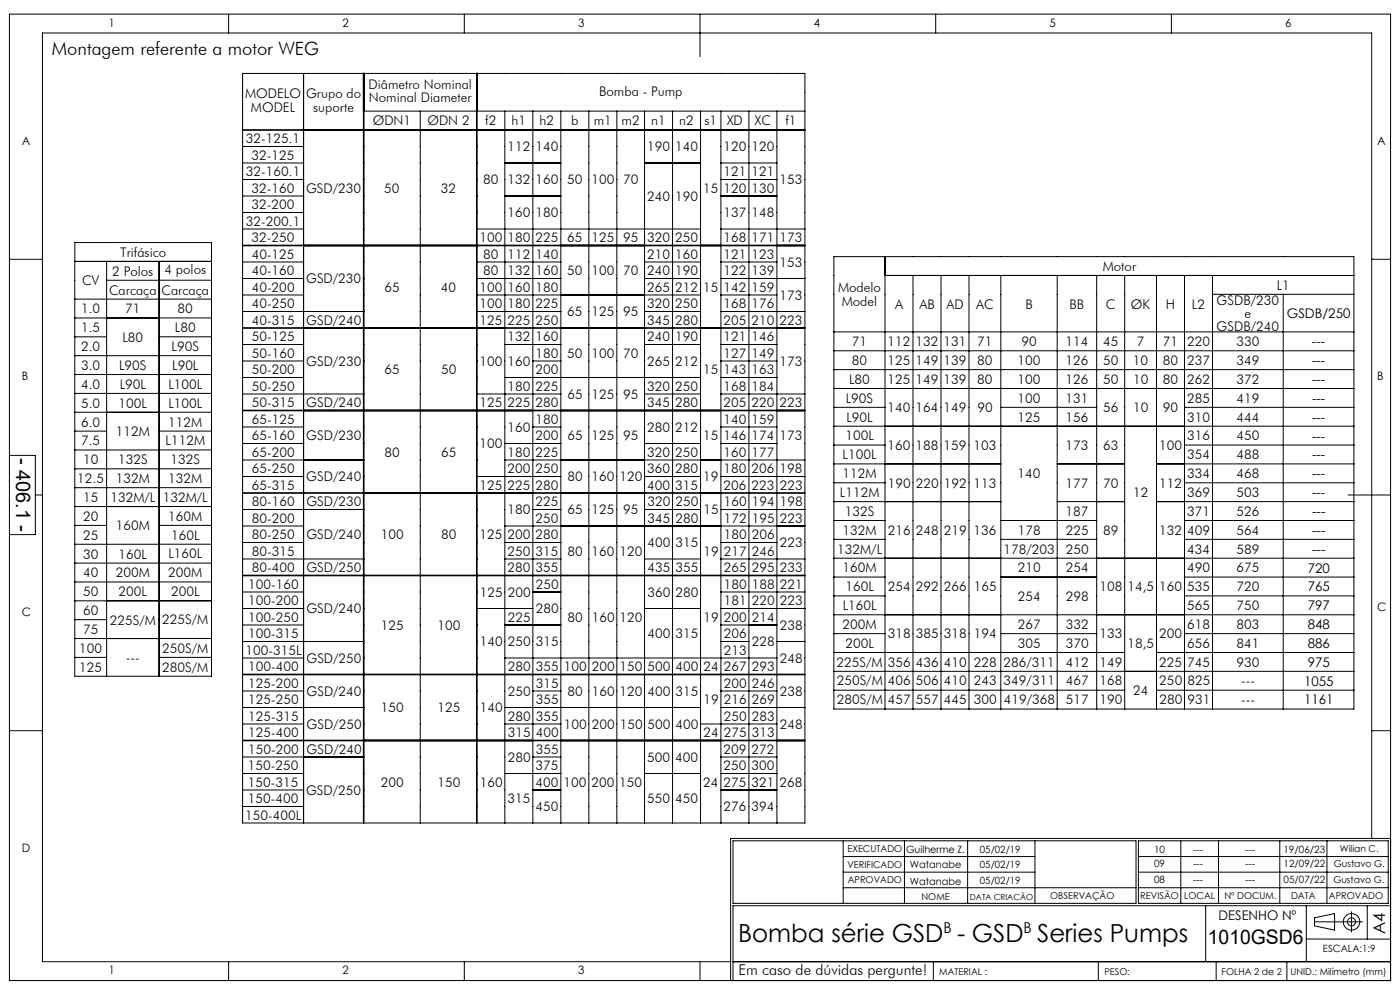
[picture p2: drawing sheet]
<svg xmlns="http://www.w3.org/2000/svg" width="297mm" height="210mm" viewBox="0 0 297 210" stroke-linecap="round" stroke-linejoin="round" font-family="sans-serif">
<defs><g id="words">
<text font-size="5.3" x="156.6" y="199.9">Bomba série GSD - GSD Series Pumps</text>
<g font-size="4.2">
<text x="3.4" y="97.1" transform="rotate(90 3.4 97.1)">- 406.1 -</text>
<text x="256.2" y="200.3">1010GSD6</text>
</g>
<text font-size="3.9" x="11" y="11.7">Montagem referente a motor WEG</text>
<text font-size="3.5" x="293.9" y="198.1" transform="rotate(-90 293.9 198.1)">A4</text>
<g font-size="3.2">
<text x="200.2" y="197.9">B</text>
<text x="217.1" y="197.9">B</text>
<text x="156.7" y="206.9">Em caso de dúvidas pergunte!</text>
</g>
<g font-size="2.8">
<text x="52" y="20.9">MODELO</text>
<text x="53.2" y="23.7">MODEL</text>
<text x="64.9" y="20.9">Grupo do</text>
<text x="66.4" y="23.7">suporte</text>
<text x="78.2" y="18.9">Diâmetro Nominal</text>
<text x="78.3" y="21.7">Nominal Diameter</text>
<text x="127.1" y="20.3">Bomba - Pump</text>
<text x="79.1" y="26.6">ØDN1</text>
<text x="90.7" y="26.6">ØDN 2</text>
<text x="102.9" y="26.6">f2</text>
<text x="108.5" y="26.6">h1</text>
<text x="114.5" y="26.6">h2</text>
<text x="121.2" y="26.6">b</text>
<text x="126" y="26.6">m1</text>
<text x="131.9" y="26.6">m2</text>
<text x="138.2" y="26.6">n1</text>
<text x="144.1" y="26.6">n2</text>
<text x="149.4" y="26.6">s1</text>
<text x="154.2" y="26.6">XD</text>
<text x="160.2" y="26.6">XC</text>
<text x="166.6" y="26.6">f1</text>
<text x="52.2" y="30.4">32-125.1</text>
<text x="53.4" y="33.9">32-125</text>
<text x="107.6" y="32.1">112</text>
<text x="113.6" y="32.1">140</text>
<text x="137.3" y="32.1">190</text>
<text x="143.2" y="32.1">140</text>
<text x="153.5" y="32.1">120</text>
<text x="159.4" y="32.1">120</text>
<text x="52.2" y="37.4">32-160.1</text>
<text x="53.4" y="40.9">32-160</text>
<text x="64.9" y="40.9">GSD/230</text>
<text x="81.5" y="40.9">50</text>
<text x="93.5" y="40.9">32</text>
<text x="102.5" y="39.1">80</text>
<text x="107.6" y="39.1">132</text>
<text x="113.6" y="39.1">160</text>
<text x="120.3" y="39.1">50</text>
<text x="125.5" y="39.1">100</text>
<text x="132.2" y="39.1">70</text>
<text x="149.2" y="40.9">15</text>
<text x="153.5" y="37.4">121</text>
<text x="153.5" y="40.9">120</text>
<text x="159.4" y="37.4">121</text>
<text x="159.4" y="40.9">130</text>
<text x="165.3" y="39.1">153</text>
<text x="52.2" y="47.9">32-200.1</text>
<text x="53.4" y="44.4">32-200</text>
<text x="107.6" y="46.1">160</text>
<text x="113.6" y="46.1">180</text>
<text x="137.3" y="42.6">240</text>
<text x="143.2" y="42.6">190</text>
<text x="153.5" y="46.1">137</text>
<text x="159.4" y="46.1">148</text>
<text x="53.4" y="51.4">32-250</text>
<text x="101.7" y="51.4">100</text>
<text x="107.6" y="51.4">180</text>
<text x="113.6" y="51.4">225</text>
<text x="120.3" y="51.4">65</text>
<text x="125.5" y="51.4">125</text>
<text x="132.2" y="51.4">95</text>
<text x="137.3" y="51.4">320</text>
<text x="143.2" y="51.4">250</text>
<text x="153.5" y="51.4">168</text>
<text x="159.4" y="51.4">171</text>
<text x="165.4" y="51.4">173</text>
<text x="23.8" y="58.5">2 Polos</text>
<text x="25.5" y="54.5">Trifásico</text>
<text x="34.9" y="58.2">4 polos</text>
<text x="53.4" y="54.9">40-125</text>
<text x="53.4" y="58.3">40-160</text>
<text x="102.5" y="54.9">80</text>
<text x="102.5" y="58.3">80</text>
<text x="107.6" y="54.9">112</text>
<text x="107.6" y="58.3">132</text>
<text x="113.6" y="54.9">140</text>
<text x="113.6" y="58.3">160</text>
<text x="120.3" y="58.3">50</text>
<text x="125.5" y="58.3">100</text>
<text x="132.2" y="58.3">70</text>
<text x="137.3" y="54.9">210</text>
<text x="137.3" y="58.3">240</text>
<text x="143.2" y="54.9">160</text>
<text x="143.2" y="58.3">190</text>
<text x="153.5" y="54.9">121</text>
<text x="153.5" y="58.3">122</text>
<text x="159.4" y="54.9">123</text>
<text x="159.4" y="58.3">139</text>
<text x="165.4" y="56.6">153</text>
<text x="233.9" y="57.5">Motor</text>
<text x="17.5" y="60.5">CV</text>
<text x="23.1" y="62.5">Carcaça</text>
<text x="34.3" y="62.5">Carcaça</text>
<text x="53.4" y="61.8">40-200</text>
<text x="53.4" y="65.3">40-250</text>
<text x="64.9" y="60.1">GSD/230</text>
<text x="81.5" y="61.8">65</text>
<text x="93.5" y="61.8">40</text>
<text x="101.7" y="61.8">100</text>
<text x="101.7" y="65.3">100</text>
<text x="107.6" y="61.8">160</text>
<text x="107.7" y="65.3">180</text>
<text x="113.6" y="61.8">180</text>
<text x="113.6" y="65.3">225</text>
<text x="137.3" y="61.8">265</text>
<text x="137.3" y="65.3">320</text>
<text x="143.2" y="61.8">212</text>
<text x="143.2" y="65.3">250</text>
<text x="149.2" y="61.8">15</text>
<text x="153.5" y="61.8">142</text>
<text x="153.5" y="65.3">168</text>
<text x="159.4" y="61.8">159</text>
<text x="159.4" y="65.3">176</text>
<text x="165.4" y="63.6">173</text>
<text x="177.8" y="62">Modelo</text>
<text x="178.6" y="64.8">Model</text>
<text x="189.9" y="65.4">A</text>
<text x="195" y="65.4">AB</text>
<text x="200.8" y="65.4">AD</text>
<text x="207.1" y="65.4">AC</text>
<text x="217.5" y="65.4">B</text>
<text x="226.9" y="65.4">BB</text>
<text x="234.6" y="65.4">C</text>
<text x="239.9" y="65.4">ØK</text>
<text x="247.3" y="65.4">H</text>
<text x="252.9" y="65.4">L2</text>
<text x="258.1" y="64.6">GSDB/230</text>
<text x="270.8" y="61.5">L1</text>
<text x="17.2" y="66.5">1.0</text>
<text x="17.2" y="70.5">1.5</text>
<text x="26.6" y="66.5">71</text>
<text x="37.1" y="70.5">L80</text>
<text x="37.7" y="66.5">80</text>
<text x="53.4" y="68.8">40-315</text>
<text x="65" y="68.8">GSD/240</text>
<text x="101.7" y="68.8">125</text>
<text x="107.7" y="68.8">225</text>
<text x="113.6" y="68.8">250</text>
<text x="120.3" y="67.1">65</text>
<text x="125.5" y="67.1">125</text>
<text x="132.2" y="67.1">95</text>
<text x="137.3" y="68.8">345</text>
<text x="143.2" y="68.8">280</text>
<text x="153.5" y="68.8">205</text>
<text x="159.4" y="68.8">210</text>
<text x="165.4" y="68.8">223</text>
<text x="258.1" y="70.3">GSDB/240</text>
<text x="264" y="67.4">e</text>
<text x="273" y="67.5">GSDB/250</text>
<text x="17.2" y="74.5">2.0</text>
<text x="26" y="72.5">L80</text>
<text x="36.4" y="74.5">L90S</text>
<text x="53.4" y="72.3">50-125</text>
<text x="53.4" y="75.8">50-160</text>
<text x="65" y="77.6">GSD/230</text>
<text x="101.7" y="77.6">100</text>
<text x="107.7" y="72.3">132</text>
<text x="107.7" y="77.6">160</text>
<text x="113.6" y="72.3">160</text>
<text x="113.6" y="75.8">180</text>
<text x="120.4" y="75.8">50</text>
<text x="125.5" y="75.8">100</text>
<text x="132.2" y="75.8">70</text>
<text x="137.3" y="72.3">240</text>
<text x="137.3" y="77.6">265</text>
<text x="143.2" y="72.3">190</text>
<text x="143.2" y="77.6">212</text>
<text x="153.5" y="72.3">121</text>
<text x="153.5" y="75.8">127</text>
<text x="159.4" y="72.3">146</text>
<text x="159.4" y="75.8">149</text>
<text x="165.4" y="77.6">173</text>
<text x="180.7" y="73.4">71</text>
<text x="180.7" y="77.4">80</text>
<text x="188.3" y="73.4">112</text>
<text x="188.3" y="77.4">125</text>
<text x="194.2" y="73.4">132</text>
<text x="194.2" y="77.4">149</text>
<text x="200.2" y="73.4">131</text>
<text x="200.2" y="77.4">139</text>
<text x="207.3" y="73.4">71</text>
<text x="207.3" y="77.4">80</text>
<text x="215.9" y="77.4">100</text>
<text x="216.7" y="73.4">90</text>
<text x="226" y="73.4">114</text>
<text x="226" y="77.4">126</text>
<text x="234" y="73.4">45</text>
<text x="234" y="77.4">50</text>
<text x="240.4" y="77.4">10</text>
<text x="241.2" y="73.4">7</text>
<text x="246.7" y="73.4">71</text>
<text x="246.7" y="77.4">80</text>
<text x="251.8" y="73.4">220</text>
<text x="251.8" y="77.4">237</text>
<text x="262.3" y="73.4">330</text>
<text x="262.3" y="77.4">349</text>
<text x="278.3" y="73.5">---</text>
<text x="278.3" y="77.5">---</text>
<text x="17.2" y="78.5">3.0</text>
<text x="17.2" y="82.5">4.0</text>
<text x="25.3" y="78.5">L90S</text>
<text x="25.4" y="82.5">L90L</text>
<text x="35.7" y="82.5">L100L</text>
<text x="36.5" y="78.5">L90L</text>
<text x="53.4" y="79.3">50-200</text>
<text x="53.4" y="82.8">50-250</text>
<text x="81.6" y="79.3">65</text>
<text x="93.6" y="79.3">50</text>
<text x="107.7" y="82.8">180</text>
<text x="113.6" y="79.3">200</text>
<text x="113.6" y="82.8">225</text>
<text x="137.3" y="82.8">320</text>
<text x="143.2" y="82.8">250</text>
<text x="149.2" y="79.3">15</text>
<text x="153.5" y="79.3">143</text>
<text x="153.5" y="82.8">168</text>
<text x="159.4" y="79.3">163</text>
<text x="159.4" y="82.8">184</text>
<text x="180.1" y="81.4">L80</text>
<text x="188.3" y="81.4">125</text>
<text x="194.2" y="81.4">149</text>
<text x="200.2" y="81.4">139</text>
<text x="207.3" y="81.4">80</text>
<text x="215.9" y="81.4">100</text>
<text x="226" y="81.4">126</text>
<text x="234" y="81.4">50</text>
<text x="240.4" y="81.4">10</text>
<text x="246.7" y="81.4">80</text>
<text x="251.8" y="81.4">262</text>
<text x="262.3" y="81.4">372</text>
<text x="278.3" y="81.5">---</text>
<text x="17.2" y="86.5">5.0</text>
<text x="25.2" y="86.5">100L</text>
<text x="35.7" y="86.5">L100L</text>
<text x="53.4" y="86.3">50-315</text>
<text x="53.4" y="89.8">65-125</text>
<text x="65" y="86.3">GSD/240</text>
<text x="101.7" y="86.3">125</text>
<text x="107.7" y="86.3">225</text>
<text x="113.6" y="86.3">280</text>
<text x="113.6" y="89.8">180</text>
<text x="120.4" y="84.6">65</text>
<text x="125.5" y="84.6">125</text>
<text x="132.2" y="84.6">95</text>
<text x="137.3" y="86.3">345</text>
<text x="143.3" y="86.3">280</text>
<text x="153.5" y="86.3">205</text>
<text x="153.5" y="89.8">140</text>
<text x="159.4" y="86.3">220</text>
<text x="159.4" y="89.8">159</text>
<text x="165.4" y="86.3">223</text>
<text x="179.4" y="85.4">L90S</text>
<text x="179.6" y="89.4">L90L</text>
<text x="188.3" y="87.4">140</text>
<text x="194.2" y="87.4">164</text>
<text x="200.2" y="87.4">149</text>
<text x="207.3" y="87.4">90</text>
<text x="215.9" y="85.4">100</text>
<text x="215.9" y="89.4">125</text>
<text x="226.1" y="85.4">131</text>
<text x="226.1" y="89.4">156</text>
<text x="234" y="87.4">56</text>
<text x="240.4" y="87.4">10</text>
<text x="246.7" y="87.4">90</text>
<text x="251.8" y="85.4">285</text>
<text x="251.8" y="89.4">310</text>
<text x="262.3" y="85.4">419</text>
<text x="262.3" y="89.4">444</text>
<text x="278.4" y="85.4">---</text>
<text x="278.4" y="89.4">---</text>
<text x="17.2" y="90.5">6.0</text>
<text x="17.2" y="94.5">7.5</text>
<text x="24.6" y="92.5">112M</text>
<text x="35.1" y="94.5">L112M</text>
<text x="35.7" y="90.5">112M</text>
<text x="53.4" y="93.3">65-160</text>
<text x="65" y="93.3">GSD/230</text>
<text x="101.7" y="95.1">100</text>
<text x="107.7" y="91.6">160</text>
<text x="113.6" y="93.3">200</text>
<text x="120.4" y="93.3">65</text>
<text x="125.5" y="93.3">125</text>
<text x="132.2" y="93.3">95</text>
<text x="137.3" y="91.6">280</text>
<text x="143.3" y="91.6">212</text>
<text x="149.2" y="93.3">15</text>
<text x="153.5" y="93.3">146</text>
<text x="159.5" y="93.3">174</text>
<text x="165.4" y="93.3">173</text>
<text x="179.3" y="93.4">100L</text>
<text x="188.3" y="95.4">160</text>
<text x="194.2" y="95.4">188</text>
<text x="200.2" y="95.4">159</text>
<text x="206.5" y="95.4">103</text>
<text x="226.1" y="95.4">173</text>
<text x="234" y="95.4">63</text>
<text x="245.9" y="95.4">100</text>
<text x="251.9" y="93.4">316</text>
<text x="262.3" y="93.4">450</text>
<text x="278.4" y="93.4">---</text>
<text x="17.6" y="98.5">10</text>
<text x="25" y="98.5">132S</text>
<text x="36.2" y="98.5">132S</text>
<text x="53.4" y="96.8">65-200</text>
<text x="53.4" y="100.3">65-250</text>
<text x="81.6" y="96.8">80</text>
<text x="93.6" y="96.8">65</text>
<text x="107.7" y="96.8">180</text>
<text x="107.7" y="100.3">200</text>
<text x="113.6" y="96.8">225</text>
<text x="113.6" y="100.3">250</text>
<text x="137.3" y="96.8">320</text>
<text x="137.3" y="100.3">360</text>
<text x="143.3" y="96.8">250</text>
<text x="143.3" y="100.3">280</text>
<text x="153.5" y="96.8">160</text>
<text x="153.5" y="100.3">180</text>
<text x="159.5" y="96.8">177</text>
<text x="159.5" y="100.3">206</text>
<text x="165.4" y="100.3">198</text>
<text x="178.7" y="101.4">112M</text>
<text x="178.8" y="97.4">L100L</text>
<text x="215.9" y="101.4">140</text>
<text x="251.9" y="97.4">354</text>
<text x="251.9" y="101.4">334</text>
<text x="262.3" y="97.4">488</text>
<text x="262.3" y="101.4">468</text>
<text x="278.4" y="97.4">---</text>
<text x="278.4" y="101.4">---</text>
<text x="16.4" y="102.5">12.5</text>
<text x="17.6" y="106.5">15</text>
<text x="23.4" y="106.5">132M/L</text>
<text x="24.6" y="102.5">132M</text>
<text x="34.5" y="106.5">132M/L</text>
<text x="35.7" y="102.5">132M</text>
<text x="53.4" y="103.8">65-315</text>
<text x="53.4" y="107.3">80-160</text>
<text x="65" y="102.1">GSD/240</text>
<text x="65" y="107.3">GSD/230</text>
<text x="101.7" y="103.8">125</text>
<text x="107.7" y="103.8">225</text>
<text x="113.6" y="103.8">280</text>
<text x="113.6" y="107.3">225</text>
<text x="120.4" y="102.1">80</text>
<text x="125.5" y="102.1">160</text>
<text x="131.4" y="102.1">120</text>
<text x="137.3" y="103.8">400</text>
<text x="137.3" y="107.3">320</text>
<text x="143.3" y="103.8">315</text>
<text x="143.3" y="107.3">250</text>
<text x="149.2" y="102.1">19</text>
<text x="153.5" y="103.8">206</text>
<text x="153.5" y="107.3">160</text>
<text x="159.5" y="103.8">223</text>
<text x="159.5" y="107.3">194</text>
<text x="165.4" y="103.8">223</text>
<text x="165.4" y="107.3">198</text>
<text x="178.2" y="105.4">L112M</text>
<text x="188.3" y="103.4">190</text>
<text x="194.3" y="103.4">220</text>
<text x="200.2" y="103.4">192</text>
<text x="206.5" y="103.4">113</text>
<text x="226.1" y="103.4">177</text>
<text x="234" y="103.4">70</text>
<text x="240.4" y="105.4">12</text>
<text x="245.9" y="103.4">112</text>
<text x="251.9" y="105.4">369</text>
<text x="262.3" y="105.4">503</text>
<text x="278.4" y="105.4">---</text>
<text x="17.6" y="110.5">20</text>
<text x="24.6" y="112.5">160M</text>
<text x="35.7" y="110.5">160M</text>
<text x="53.4" y="110.8">80-200</text>
<text x="107.7" y="109.1">180</text>
<text x="113.6" y="110.8">250</text>
<text x="120.4" y="109.1">65</text>
<text x="125.5" y="109.1">125</text>
<text x="132.2" y="109.1">95</text>
<text x="137.3" y="110.8">345</text>
<text x="143.3" y="110.8">280</text>
<text x="149.2" y="109.1">15</text>
<text x="153.5" y="110.8">172</text>
<text x="159.5" y="110.8">195</text>
<text x="165.4" y="110.8">223</text>
<text x="178.8" y="113.4">132M</text>
<text x="179.2" y="109.4">132S</text>
<text x="188.3" y="113.4">216</text>
<text x="194.3" y="113.4">248</text>
<text x="200.2" y="113.4">219</text>
<text x="206.6" y="113.4">136</text>
<text x="215.9" y="113.4">178</text>
<text x="226.1" y="109.4">187</text>
<text x="226.1" y="113.4">225</text>
<text x="234" y="113.4">89</text>
<text x="245.9" y="113.4">132</text>
<text x="251.9" y="113.4">409</text>
<text x="251.9" y="109.4">371</text>
<text x="262.3" y="109.4">526</text>
<text x="262.3" y="113.4">564</text>
<text x="278.4" y="113.4">---</text>
<text x="278.4" y="109.4">---</text>
<text x="17.6" y="114.5">25</text>
<text x="17.6" y="118.5">30</text>
<text x="25.2" y="118.5">160L</text>
<text x="35.7" y="118.5">L160L</text>
<text x="36.3" y="114.5">160L</text>
<text x="53.4" y="114.3">80-250</text>
<text x="53.4" y="117.8">80-315</text>
<text x="65" y="114.3">GSD/240</text>
<text x="80.8" y="114.3">100</text>
<text x="93.6" y="114.3">80</text>
<text x="101.7" y="114.3">125</text>
<text x="107.7" y="114.3">200</text>
<text x="107.7" y="117.8">250</text>
<text x="113.6" y="114.3">280</text>
<text x="113.6" y="117.8">315</text>
<text x="120.4" y="117.8">80</text>
<text x="125.5" y="117.8">160</text>
<text x="131.4" y="117.8">120</text>
<text x="137.3" y="116.1">400</text>
<text x="143.3" y="116.1">315</text>
<text x="149.2" y="117.8">19</text>
<text x="153.5" y="114.3">180</text>
<text x="153.5" y="117.8">217</text>
<text x="159.5" y="114.3">206</text>
<text x="159.5" y="117.8">246</text>
<text x="165.4" y="116.1">223</text>
<text x="177.6" y="117.4">132M/L</text>
<text x="212.9" y="117.4">178/203</text>
<text x="226.1" y="117.4">250</text>
<text x="251.9" y="117.4">434</text>
<text x="262.3" y="117.4">589</text>
<text x="278.4" y="117.4">---</text>
<text x="17.6" y="122.5">40</text>
<text x="24.6" y="122.5">200M</text>
<text x="35.7" y="122.5">200M</text>
<text x="52.6" y="124.8">100-160</text>
<text x="53.4" y="121.3">80-400</text>
<text x="65" y="121.3">GSD/250</text>
<text x="107.7" y="121.3">280</text>
<text x="113.6" y="121.3">355</text>
<text x="113.6" y="124.8">250</text>
<text x="137.3" y="121.3">435</text>
<text x="143.3" y="121.3">355</text>
<text x="153.5" y="121.3">265</text>
<text x="153.5" y="124.8">180</text>
<text x="159.5" y="121.3">295</text>
<text x="159.5" y="124.8">188</text>
<text x="165.4" y="121.3">233</text>
<text x="165.4" y="124.8">221</text>
<text x="178.8" y="121.4">160M</text>
<text x="179.4" y="125.4">160L</text>
<text x="188.3" y="125.4">254</text>
<text x="194.3" y="125.4">292</text>
<text x="200.2" y="125.4">266</text>
<text x="206.6" y="125.4">165</text>
<text x="215.9" y="121.4">210</text>
<text x="226.1" y="121.4">254</text>
<text x="233.2" y="125.4">108</text>
<text x="239.2" y="125.4">14,5</text>
<text x="245.9" y="125.4">160</text>
<text x="251.9" y="125.4">535</text>
<text x="251.9" y="121.4">490</text>
<text x="262.3" y="125.4">720</text>
<text x="262.3" y="121.4">675</text>
<text x="277.4" y="125.4">765</text>
<text x="277.4" y="121.4">720</text>
<text x="17.6" y="126.5">50</text>
<text x="17.6" y="130.5">60</text>
<text x="25.2" y="126.5">200L</text>
<text x="36.3" y="126.5">200L</text>
<text x="52.6" y="128.3">100-200</text>
<text x="52.6" y="131.8">100-250</text>
<text x="65" y="130.1">GSD/240</text>
<text x="101.8" y="126.6">125</text>
<text x="107.7" y="126.6">200</text>
<text x="107.7" y="131.8">225</text>
<text x="113.6" y="130.1">280</text>
<text x="120.4" y="131.8">80</text>
<text x="125.5" y="131.8">160</text>
<text x="131.4" y="131.8">120</text>
<text x="137.3" y="126.6">360</text>
<text x="143.3" y="126.6">280</text>
<text x="149.2" y="131.8">19</text>
<text x="153.5" y="128.3">181</text>
<text x="153.5" y="131.8">200</text>
<text x="159.5" y="128.3">220</text>
<text x="159.5" y="131.8">214</text>
<text x="165.4" y="128.3">223</text>
<text x="178.8" y="129.4">L160L</text>
<text x="215.9" y="127.4">254</text>
<text x="226.1" y="127.4">298</text>
<text x="251.9" y="129.4">565</text>
<text x="262.3" y="129.4">750</text>
<text x="277.4" y="129.4">797</text>
<text x="17.6" y="134.5">75</text>
<text x="23.3" y="132.5">225S/M</text>
<text x="34.4" y="132.5">225S/M</text>
<text x="52.6" y="135.3">100-315</text>
<text x="80.8" y="133.6">125</text>
<text x="92.8" y="133.6">100</text>
<text x="101.8" y="137.1">140</text>
<text x="107.7" y="137.1">250</text>
<text x="113.7" y="137.1">315</text>
<text x="137.4" y="135.3">400</text>
<text x="143.3" y="135.3">315</text>
<text x="153.5" y="135.3">206</text>
<text x="159.5" y="137.1">228</text>
<text x="165.4" y="133.6">238</text>
<text x="178.8" y="133.4">200M</text>
<text x="179.4" y="137.4">200L</text>
<text x="188.3" y="135.4">318</text>
<text x="194.3" y="135.4">385</text>
<text x="200.2" y="135.4">318</text>
<text x="206.6" y="135.4">194</text>
<text x="215.9" y="137.4">305</text>
<text x="215.9" y="133.4">267</text>
<text x="226.1" y="137.4">370</text>
<text x="226.1" y="133.4">332</text>
<text x="233.2" y="135.4">133</text>
<text x="239.2" y="137.4">18,5</text>
<text x="245.9" y="135.4">200</text>
<text x="251.9" y="137.4">656</text>
<text x="251.9" y="133.4">618</text>
<text x="262.3" y="137.4">841</text>
<text x="262.3" y="133.4">803</text>
<text x="277.4" y="137.4">886</text>
<text x="277.4" y="133.4">848</text>
<text x="16.8" y="138.5">100</text>
<text x="16.8" y="142.5">125</text>
<text x="26.7" y="140.5">---</text>
<text x="34.4" y="138.5">250S/M</text>
<text x="34.4" y="142.5">280S/M</text>
<text x="52.1" y="138.8">100-315L</text>
<text x="52.7" y="142.3">100-400</text>
<text x="65" y="140.6">GSD/250</text>
<text x="107.7" y="142.3">280</text>
<text x="113.7" y="142.3">355</text>
<text x="119.6" y="142.3">100</text>
<text x="125.5" y="142.3">200</text>
<text x="131.4" y="142.3">150</text>
<text x="137.4" y="142.3">500</text>
<text x="143.3" y="142.3">400</text>
<text x="149.2" y="142.3">24</text>
<text x="153.5" y="138.8">213</text>
<text x="153.6" y="142.3">267</text>
<text x="159.5" y="142.3">293</text>
<text x="165.4" y="140.6">248</text>
<text x="177.5" y="141.4">225S/M</text>
<text x="188.3" y="141.4">356</text>
<text x="194.3" y="141.4">436</text>
<text x="200.2" y="141.4">410</text>
<text x="206.6" y="141.4">228</text>
<text x="212.9" y="141.4">286/311</text>
<text x="226.1" y="141.4">412</text>
<text x="233.2" y="141.4">149</text>
<text x="245.9" y="141.4">225</text>
<text x="251.9" y="141.4">745</text>
<text x="262.3" y="141.4">930</text>
<text x="277.4" y="141.4">975</text>
<text x="52.7" y="145.8">125-200</text>
<text x="52.7" y="149.3">125-250</text>
<text x="65" y="147.6">GSD/240</text>
<text x="107.7" y="147.6">250</text>
<text x="113.7" y="145.8">315</text>
<text x="113.7" y="149.3">355</text>
<text x="120.4" y="147.6">80</text>
<text x="125.5" y="147.6">160</text>
<text x="131.5" y="147.6">120</text>
<text x="137.4" y="147.6">400</text>
<text x="143.3" y="147.6">315</text>
<text x="149.2" y="149.3">19</text>
<text x="153.6" y="145.8">200</text>
<text x="153.6" y="149.3">216</text>
<text x="159.5" y="145.8">246</text>
<text x="159.5" y="149.3">269</text>
<text x="165.4" y="147.6">238</text>
<text x="177.5" y="145.4">250S/M</text>
<text x="177.5" y="149.4">280S/M</text>
<text x="188.3" y="145.4">406</text>
<text x="188.3" y="149.4">457</text>
<text x="194.3" y="145.4">506</text>
<text x="194.3" y="149.4">557</text>
<text x="200.2" y="145.4">410</text>
<text x="200.2" y="149.4">445</text>
<text x="206.6" y="145.4">243</text>
<text x="206.6" y="149.4">300</text>
<text x="212.9" y="145.4">349/311</text>
<text x="212.9" y="149.4">419/368</text>
<text x="226.1" y="145.4">467</text>
<text x="226.1" y="149.4">517</text>
<text x="233.3" y="145.4">168</text>
<text x="233.3" y="149.4">190</text>
<text x="240.4" y="147.4">24</text>
<text x="245.9" y="145.4">250</text>
<text x="245.9" y="149.4">280</text>
<text x="251.9" y="145.4">825</text>
<text x="251.9" y="149.4">931</text>
<text x="263.3" y="145.4">---</text>
<text x="263.3" y="149.4">---</text>
<text x="276.7" y="145.4">1055</text>
<text x="276.7" y="149.4">1161</text>
<text x="52.7" y="152.8">125-315</text>
<text x="65" y="154.6">GSD/250</text>
<text x="80.8" y="151.1">150</text>
<text x="92.8" y="151.1">125</text>
<text x="101.8" y="151.1">140</text>
<text x="107.7" y="152.8">280</text>
<text x="113.7" y="152.8">355</text>
<text x="119.6" y="154.6">100</text>
<text x="125.6" y="154.6">200</text>
<text x="131.5" y="154.6">150</text>
<text x="137.4" y="154.6">500</text>
<text x="143.3" y="154.6">400</text>
<text x="153.6" y="152.8">250</text>
<text x="159.5" y="152.8">283</text>
<text x="165.4" y="154.6">248</text>
<text x="52.7" y="156.3">125-400</text>
<text x="52.7" y="159.8">150-200</text>
<text x="65" y="159.8">GSD/240</text>
<text x="107.7" y="156.3">315</text>
<text x="107.7" y="161.6">280</text>
<text x="113.7" y="156.3">400</text>
<text x="113.7" y="159.8">355</text>
<text x="137.3" y="161.6">500</text>
<text x="143.2" y="161.6">400</text>
<text x="149.3" y="156.3">24</text>
<text x="153.5" y="159.9">209</text>
<text x="153.6" y="156.3">275</text>
<text x="159.4" y="159.9">272</text>
<text x="159.5" y="156.3">313</text>
<text x="52.6" y="163.4">150-250</text>
<text x="52.6" y="166.9">150-315</text>
<text x="80.8" y="166.8">200</text>
<text x="92.8" y="166.8">150</text>
<text x="101.8" y="166.8">160</text>
<text x="113.6" y="163.4">375</text>
<text x="113.6" y="166.9">400</text>
<text x="119.5" y="166.9">100</text>
<text x="125.4" y="166.9">200</text>
<text x="131.4" y="166.9">150</text>
<text x="149.2" y="166.9">24</text>
<text x="153.5" y="163.4">250</text>
<text x="153.5" y="166.9">275</text>
<text x="159.4" y="163.4">300</text>
<text x="159.4" y="166.9">321</text>
<text x="165.3" y="166.9">268</text>
<text x="52" y="173.9">150-400L</text>
<text x="52.6" y="170.4">150-400</text>
<text x="64.9" y="168.6">GSD/250</text>
<text x="107.6" y="170.4">315</text>
<text x="113.6" y="172.1">450</text>
<text x="137.3" y="170.4">550</text>
<text x="143.2" y="170.4">450</text>
<text x="153.5" y="172.1">276</text>
<text x="159.4" y="172.1">394</text>
<text x="258.5" y="195.1">DESENHO Nº</text>
</g>
<g font-size="2.5">
<text x="23.1" y="5.7">1</text>
<text x="72.7" y="5.7">2</text>
<text x="122.7" y="5.7">3</text>
<text x="172.7" y="5.7">4</text>
<text x="222.7" y="5.7">5</text>
<text x="272.7" y="5.7">6</text>
<text x="4.7" y="30.7">A</text>
<text x="292.2" y="30.7">A</text>
<text x="4.7" y="80.7">B</text>
<text x="292.2" y="80.7">B</text>
<text x="4.7" y="130.7">C</text>
<text x="292.2" y="129.7">C</text>
<text x="4.7" y="180.7">D</text>
<text x="23.1" y="206.7">1</text>
<text x="72.7" y="206.7">2</text>
<text x="122.7" y="206.7">3</text>
</g>
<g font-size="2.1">
<text x="192.2" y="180.9">Guilherme Z.</text>
<text x="193" y="184.2">Watanabe</text>
<text x="207.9" y="184.2">05/02/19</text>
<text x="207.9" y="180.9">05/02/19</text>
<text x="244.8" y="184">09</text>
<text x="244.8" y="180.8">10</text>
<text x="253.1" y="180.8">---</text>
<text x="253.2" y="184">---</text>
<text x="264.2" y="180.8">---</text>
<text x="264.2" y="184">---</text>
<text x="272.3" y="180.8">19/06/23</text>
<text x="272.3" y="184">12/09/22</text>
<text x="193" y="187.7">Watanabe</text>
<text x="207.9" y="187.4">05/02/19</text>
<text x="244.8" y="187.3">08</text>
<text x="253.1" y="187.3">---</text>
<text x="264.2" y="187.4">---</text>
<text x="272.3" y="187.4">05/07/22</text>
<text x="280.6" y="202">ESCALA:1:9</text>
</g>
<g font-size="2">
<text x="179.8" y="180.8">EXECUTADO</text>
<text x="179.8" y="184.1">VERIFICADO</text>
<text x="283" y="184">Gustavo G.</text>
<text x="284.3" y="180.8">Wilian C.</text>
<text x="179.8" y="187.4">APROVADO</text>
<text x="195.5" y="190.8">NOME</text>
<text x="222.8" y="190.8">OBSERVAÇÃO</text>
<text x="241.9" y="190.8">REVISÃO</text>
<text x="251.2" y="190.8">LOCAL</text>
<text x="259.8" y="190.8">Nº DOCUM.</text>
<text x="273.9" y="190.8">DATA</text>
<text x="281.9" y="190.8">APROVADO</text>
<text x="282.9" y="187.4">Gustavo G.</text>
<text x="199.2" y="206.8">MATERIAL :</text>
<text x="234.3" y="206.8">PESO:</text>
<text x="259.2" y="206.8">FOLHA 2 de 2</text>
<text x="273.8" y="206.8">UNID.: Milímetro (mm)</text>
</g>
<text font-size="1.8" x="205.8" y="190.8">DATA CRIACÃO</text>
</g></defs>
<g fill="none" stroke="#000" stroke-width=".21">
<path d="M2 3h293v205h-293zM48.5 3v4M51.5 15.6h119.3v159h-119.3zM98.5 3v4M148.5 3v9M198.5 3v4M248.5 3v4M51.5 31.1h12.9M51.5 34.6h12.9M51.5 38.1h12.9M77.2 23.6h93.6M89.2 23.6v151"/>
<path d="M107.1 23.6v151M107.1 34.6h11.9M113 23.6v151M119 23.6v151M124.9 23.6v151M130.9 23.6v151M136.7 23.6v151M136.7 34.6h11.9M142.7 23.6v151M148.6 23.6v151M152.9 23.6v151M152.9 34.6h11.9"/>
<path d="M152.9 38.1h11.9M158.9 23.6v151M164.8 23.6v151M2 55h7M15.9 55.4h29M15.9 51.4h29v92h-29zM22.6 55.4v88M44.9 55.4h-11.2v88M44.9 59.4h-22.3M51.5 41.6h12.9M51.5 45.1h12.9M51.5 48.6h12.9"/>
<path d="M51.5 55.6h12.9M51.5 59.1h12.9M101.2 48.6h47.4M101.2 55.6h17.8M101.2 59.1h17.8M107.1 41.6h11.9M136.7 55.6h11.9M136.7 59.1h11.9M152.9 41.6h11.9M152.9 48.6h17.9M152.9 55.6h11.9M152.9 59.1h17.9"/>
<path d="M176.9 54.4h110.3v96h-110.3zM187.7 54.4v96M187.7 58.4h99.5M193.7 58.4v92M199.6 58.4v92M205.6 58.4v92M212.3 58.4v92M224.3 58.4v92M232.7 58.4v92M238.6 58.4v92M245.3 58.4v92M251.3 58.4v92"/>
<path d="M257.2 58.4v92M291 55h4M15.9 71.4h6.7M15.9 75.4h17.8M33.7 71.4h11.2M33.7 75.4h11.2M44.9 63.4h-29M44.9 67.4h-29M44.9 79.4h-29M51.5 62.6h12.9M51.5 66.1h25.7M51.5 73.1h12.9"/>
<path d="M51.5 76.6h12.9M101.2 62.6h47.4M101.2 66.1h17.8M107.1 73.1h11.9M113 76.6h6M136.7 66.1h11.9M136.7 73.1h11.9M152.9 62.6h11.9M152.9 66.1h17.9M152.9 73.1h11.9M152.9 76.6h11.9M176.9 70.4h110.3"/>
<path d="M176.9 74.4h110.3M176.9 78.4h110.3M257.2 62.4h30M272.2 62.4v88M2 96.6h5.5v16.8h-5.5M15.9 91.4h6.7M33.7 91.4h11.2M44.9 83.4h-29M44.9 87.4h-29M44.9 95.4h-29M44.9 99.4h-29M51.5 80.1h12.9"/>
<path d="M51.5 83.6h25.7M51.5 90.6h12.9M51.5 94.1h12.9M51.5 97.6h25.7M101.2 83.6h17.8M107.1 80.1h41.5M107.1 94.1h11.9M107.1 97.6h63.7M113 90.6h6M136.7 83.6h11.9M136.7 94.1h11.9M152.9 80.1h11.9"/>
<path d="M152.9 83.6h17.9M152.9 90.6h11.9M152.9 94.1h11.9M176.9 82.4h110.3M176.9 86.4h10.8M176.9 90.4h110.3M176.9 94.4h10.8M176.9 98.4h35.4M212.3 86.4h20.4M224.3 98.4h14.3M245.3 98.4h41.9M251.3 86.4h35.9"/>
<path d="M251.3 94.4h35.9M7.5 105h1.5M15.9 103.4h17.8M15.9 111.4h6.7M33.7 111.4h11.2M33.7 103.4h11.2M44.9 107.4h-29M44.9 115.4h-29M44.9 119.4h-29M51.5 101.1h12.9M51.5 108.1h25.7M51.5 111.6h12.9"/>
<path d="M51.5 115.1h12.9M51.5 118.6h25.7M101.2 101.1h17.8M107.1 111.6h63.7M107.1 115.1h11.9M107.1 118.6h11.9M113 108.1h6M136.7 101.1h11.9M136.7 108.1h11.9M136.7 118.6h11.9M152.9 101.1h17.9M152.9 108.1h17.9"/>
<path d="M152.9 115.1h11.9M152.9 118.6h17.9M176.9 102.4h10.8M176.9 106.4h35.4M176.9 110.4h10.8M176.9 114.4h10.8M176.9 118.4h110.3M212.3 110.4h20.4M212.3 114.4h20.4M224.3 106.4h14.3M245.3 106.4h41.9M251.3 102.4h35.9"/>
<path d="M251.3 110.4h35.9M251.3 114.4h35.9M286 105h9M15.9 131.4h6.7M15.9 139.4h6.7M33.7 139.4h11.2M44.9 123.4h-29M44.9 127.4h-29M44.9 135.4h-29M51.5 125.6h12.9M51.5 129.1h12.9M51.5 132.6h12.9"/>
<path d="M51.5 136.1h25.7M51.5 139.6h12.9M64.4 122.1h48.6M101.2 129.1h11.8M107.1 132.6h11.9M107.1 139.6h57.7M113 125.6h6M119 122.1h33.9M136.7 129.1h11.9M152.9 125.6h17.9M152.9 129.1h17.9M152.9 132.6h11.9"/>
<path d="M152.9 136.1h6M164.8 136.1h6M176.9 122.4h10.8M176.9 126.4h10.8M176.9 130.4h110.3M176.9 134.4h10.8M176.9 138.4h61.7M212.3 122.4h20.4M212.3 134.4h20.4M245.3 138.4h41.9M251.3 122.4h35.9M251.3 126.4h35.9"/>
<path d="M251.3 134.4h35.9M2 155h7M51.5 146.6h12.9M51.5 150.1h25.7M51.5 153.6h12.9M64.4 143.1h48.6M107.1 150.1h41.5M107.1 153.6h11.9M113 146.6h6M119 143.1h33.9M148.6 153.6h16.2M152.9 146.6h11.9"/>
<path d="M152.9 150.1h17.9M164.8 143.1h6M176.9 142.4h110.3M176.9 146.4h61.7M245.3 146.4h41.9M291 155h4M51.5 160.6h25.7M51.5 164.1h12.9M51.5 167.6h12.9M51.5 171.1h12.9M107.1 164.1h11.9M113 160.6h6"/>
<path d="M113 167.6h6M136.7 164.1h11.9M152.9 160.6h11.9M152.9 164.1h11.9M152.9 167.6h11.9M155.5 178.4h85.5v13.2h-85.5zM178.9 178.4v13.2M191.9 178.4v13.2M205.3 178.4v13.2M219.6 178.4v13.2M241.5 178.4h53v13.2h-53zM250.5 178.4v13.2"/>
<path d="M258.5 178.4v13.2M271.5 178.4v13.2M281.5 178.4v13.2M291 177.8v-170.8h-282v197h146M295 177.9h-140v30.1M178.9 188.3h62.1M178.9 185h40.7M178.9 181.7h40.7M241.5 188.3h53M241.5 185h53M241.5 181.7h53M255.8 192.1v11.8"/>
<path d="M277.1 199.2h17.9M277.1 192.1v11.9M278.9 194.7l4.2-.9v3.5l-4.2-.9zM278.9 195.5h10.1M286.7 193.4v4.3M290.1 192.1v7.1M295 192.1h-139.5v15.9M48.5 204v4M98.5 204v4M148.5 204v4M155.5 204h139.5M198 204v4"/>
<path d="M233 204.1v3.9M258 204v4M273 204v4"/>
<circle cx="286.7" cy="195.5" r=".86"/>
<circle cx="286.7" cy="195.5" r="1.75"/>
</g>
<path d="M64.4 15.6v159" fill="none" stroke="#000" stroke-width=".25"/>
<path d="M77.2 15.6v159M101.2 15.6v159M51.5 27.6h119.3M51.5 52.1h119.3M51.5 69.6h119.3M51.5 87.1h119.3M51.5 104.6h119.3M51.5 122.1h119.3M51.5 143.1h119.3M51.5 157.1h119.3" fill="none" stroke="#000" stroke-width=".35"/>
<use href="#words"/>
</svg>
